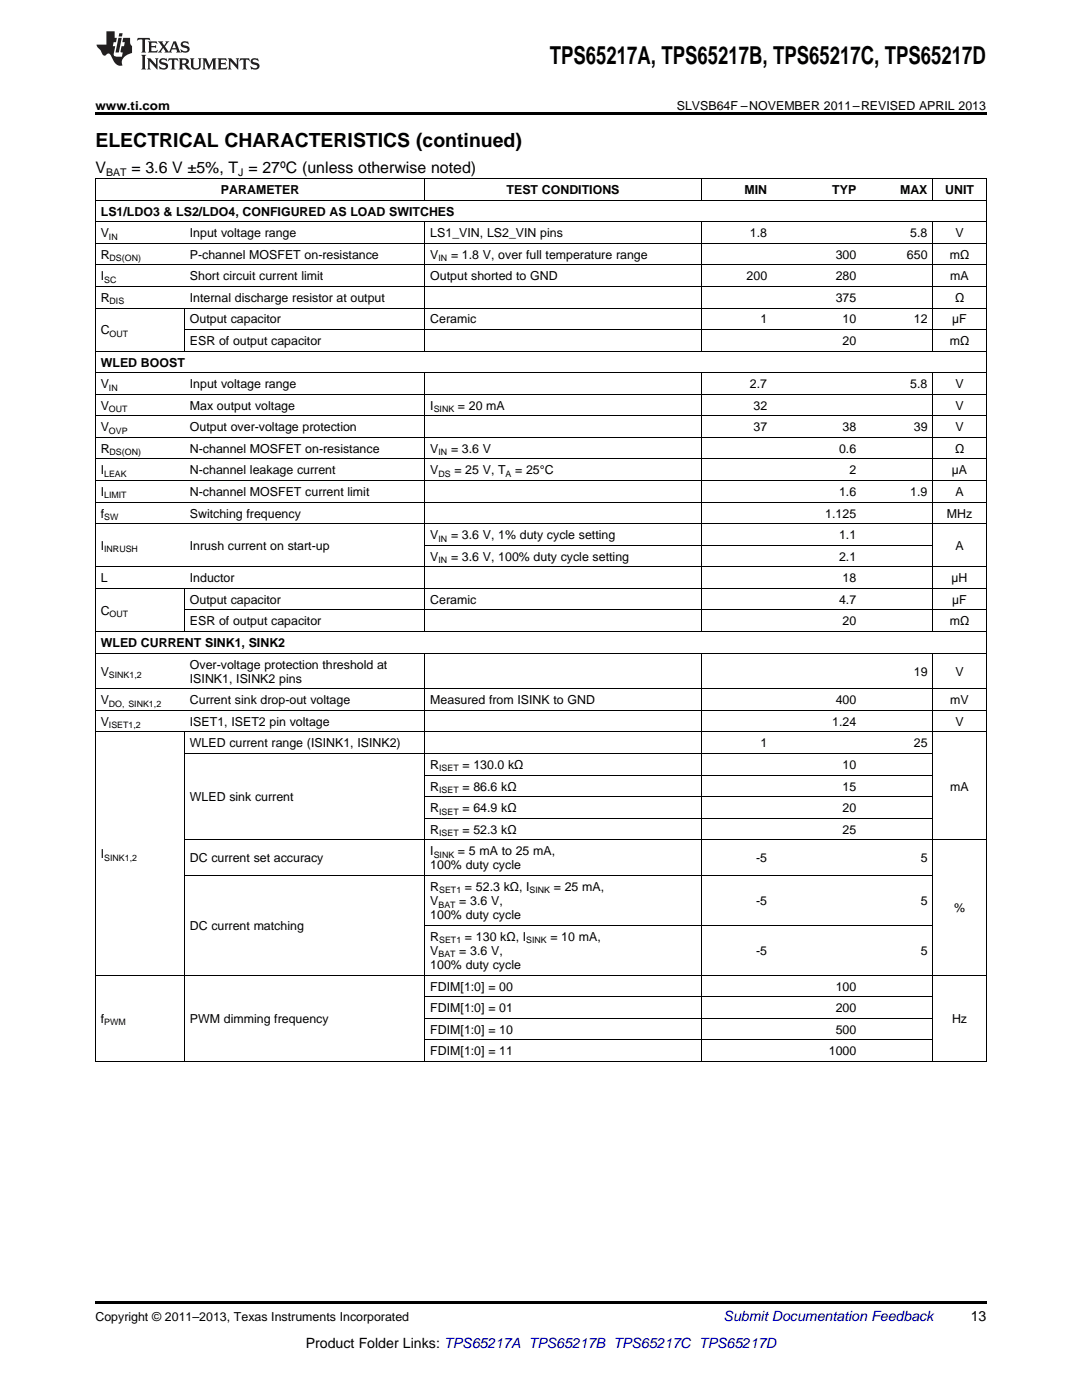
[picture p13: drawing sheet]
<svg xmlns="http://www.w3.org/2000/svg" width="216mm" height="279mm" viewBox="0 0 216 279" stroke-linecap="round" stroke-linejoin="round" font-family="sans-serif">
<defs><g id="words">
<text font-size="4.9" x="109.7" y="12.8">TPS65217A, TPS65217B, TPS65217C, TPS65217D</text>
<text font-size="3.9" x="19" y="29.3">ELECTRICAL CHARACTERISTICS (continued)</text>
<g font-size="3.2">
<text x="19" y="34.4">V</text>
<text x="26.2" y="34.4">= 3.6 V ±5%, T = 27ºC (unless otherwise noted)</text>
</g>
<text font-size="2.8" fill="#0000c8" x="144.4" y="263.6">Submit Documentation Feedback</text>
<g font-size="2.8">
<text x="193.7" y="263.6">13</text>
<text x="61" y="269">Product Folder Links: TPS65217A TPS65217B TPS65217C TPS65217D</text>
</g>
<g font-size="2.5">
<text x="19" y="21.9">www.ti.com</text>
<text x="135" y="21.9">SLVSB64F –NOVEMBER 2011–REVISED APRIL 2013</text>
<text x="44.1" y="38.7">PARAMETER</text>
<text x="101.1" y="38.7">TEST CONDITIONS</text>
<text x="148.6" y="38.7">MIN</text>
<text x="166.1" y="38.7">TYP</text>
<text x="179.6" y="38.7">MAX</text>
<text x="188.6" y="38.7">UNIT</text>
<text x="20.1" y="43">LS1/LDO3 &amp; LS2/LDO4, CONFIGURED AS LOAD SWITCHES</text>
<text x="20.1" y="47.3">V</text>
<text x="37.9" y="47.3">Input voltage range</text>
<text x="85.9" y="47.3">LS1_VIN, LS2_VIN pins</text>
<text x="149.6" y="47.3">1.8</text>
<text x="181.6" y="47.3">5.8</text>
<text x="190.6" y="47.3">V</text>
<text x="20.1" y="51.6">R</text>
<text x="37.9" y="51.6">P-channel MOSFET on-resistance</text>
<text x="85.9" y="51.6">V</text>
<text x="90" y="51.6">= 1.8 V, over full temperature range</text>
<text x="166.8" y="51.6">300</text>
<text x="181" y="51.6">650</text>
<text x="189.5" y="51.6">mΩ</text>
<text x="20.1" y="56">I</text>
<text x="37.9" y="56">Short circuit current limit</text>
<text x="85.9" y="56">Output shorted to GND</text>
<text x="149" y="56">200</text>
<text x="166.8" y="56">280</text>
<text x="189.6" y="56">mA</text>
<text x="20.1" y="60.3">R</text>
<text x="37.9" y="60.3">Internal discharge resistor at output</text>
<text x="37.9" y="64.6">Output capacitor</text>
<text x="85.9" y="64.6">Ceramic</text>
<text x="151.7" y="64.6">1</text>
<text x="166.8" y="60.3">375</text>
<text x="168.1" y="64.6">10</text>
<text x="182.4" y="64.6">12</text>
<text x="190" y="64.6">µF</text>
<text x="190.6" y="60.3">Ω</text>
<text x="20.1" y="66.7">C</text>
<text x="37.9" y="68.9">ESR of output capacitor</text>
<text x="168.1" y="68.9">20</text>
<text x="189.5" y="68.9">mΩ</text>
<text x="20.1" y="73.2">WLED BOOST</text>
<text x="20.1" y="77.5">V</text>
<text x="37.9" y="77.5">Input voltage range</text>
<text x="149.6" y="77.5">2.7</text>
<text x="181.6" y="77.5">5.8</text>
<text x="190.6" y="77.5">V</text>
<text x="20.1" y="81.8">V</text>
<text x="37.9" y="81.8">Max output voltage</text>
<text x="85.9" y="81.8">I</text>
<text x="91.4" y="81.8">= 20 mA</text>
<text x="150.4" y="81.8">32</text>
<text x="190.6" y="81.8">V</text>
<text x="20.1" y="86.1">V</text>
<text x="37.9" y="86.1">Output over-voltage protection</text>
<text x="150.4" y="86.1">37</text>
<text x="168.1" y="86.1">38</text>
<text x="182.4" y="86.1">39</text>
<text x="190.6" y="86.1">V</text>
<text x="20.1" y="90.4">R</text>
<text x="20.1" y="94.7">I</text>
<text x="37.9" y="90.4">N-channel MOSFET on-resistance</text>
<text x="37.9" y="94.7">N-channel leakage current</text>
<text x="85.9" y="90.4">V</text>
<text x="85.9" y="94.7">V</text>
<text x="90" y="90.4">= 3.6 V</text>
<text x="90.7" y="94.7">= 25 V, T</text>
<text x="102.8" y="94.7">= 25°C</text>
<text x="167.4" y="90.4">0.6</text>
<text x="169.5" y="94.7">2</text>
<text x="189.9" y="94.7">µA</text>
<text x="190.6" y="90.4">Ω</text>
<text x="20.1" y="99">I</text>
<text x="37.9" y="99">N-channel MOSFET current limit</text>
<text x="167.4" y="99">1.6</text>
<text x="181.6" y="99">1.9</text>
<text x="190.6" y="99">A</text>
<text x="20.1" y="103.3">f</text>
<text x="37.9" y="103.3">Switching frequency</text>
<text x="85.9" y="107.6">V</text>
<text x="90" y="107.6">= 3.6 V, 1% duty cycle setting</text>
<text x="164.7" y="103.3">1.125</text>
<text x="167.4" y="107.6">1.1</text>
<text x="188.9" y="103.3">MHz</text>
<text x="20.1" y="109.7">I</text>
<text x="37.9" y="109.7">Inrush current on start-up</text>
<text x="85.9" y="111.9">V</text>
<text x="90" y="111.9">= 3.6 V, 100% duty cycle setting</text>
<text x="167.4" y="111.9">2.1</text>
<text x="190.6" y="109.7">A</text>
<text x="20.1" y="116.2">L</text>
<text x="37.9" y="116.2">Inductor</text>
<text x="168.1" y="116.2">18</text>
<text x="189.9" y="116.2">µH</text>
<text x="20.1" y="122.7">C</text>
<text x="37.9" y="120.5">Output capacitor</text>
<text x="37.9" y="124.8">ESR of output capacitor</text>
<text x="85.9" y="120.5">Ceramic</text>
<text x="167.4" y="120.5">4.7</text>
<text x="168.1" y="124.8">20</text>
<text x="189.5" y="124.8">mΩ</text>
<text x="190" y="120.5">µF</text>
<text x="20.1" y="129.1">WLED CURRENT SINK1, SINK2</text>
<text x="20.1" y="134.8">V</text>
<text x="37.9" y="133.4">Over-voltage protection threshold at</text>
<text x="37.9" y="136.2">ISINK1, ISINK2 pins</text>
<text x="182.4" y="134.8">19</text>
<text x="190.6" y="134.8">V</text>
<text x="20.1" y="140.5">V</text>
<text x="37.9" y="140.5">Current sink drop-out voltage</text>
<text x="85.9" y="140.5">Measured from ISINK to GND</text>
<text x="166.8" y="140.5">400</text>
<text x="189.6" y="140.5">mV</text>
<text x="20.1" y="144.9">V</text>
<text x="37.9" y="144.9">ISET1, ISET2 pin voltage</text>
<text x="37.9" y="149.2">WLED current range (ISINK1, ISINK2)</text>
<text x="151.7" y="149.2">1</text>
<text x="166.1" y="144.9">1.24</text>
<text x="182.4" y="149.2">25</text>
<text x="190.6" y="144.9">V</text>
<text x="85.9" y="153.5">R</text>
<text x="92.3" y="153.5">= 130.0 kΩ</text>
<text x="168.1" y="153.5">10</text>
<text x="37.9" y="159.9">WLED sink current</text>
<text x="85.9" y="157.8">R</text>
<text x="92.3" y="157.8">= 86.6 kΩ</text>
<text x="168.1" y="157.8">15</text>
<text x="189.6" y="157.8">mA</text>
<text x="85.9" y="162.1">R</text>
<text x="85.9" y="166.4">R</text>
<text x="92.3" y="162.1">= 64.9 kΩ</text>
<text x="92.3" y="166.4">= 52.3 kΩ</text>
<text x="168.1" y="162.1">20</text>
<text x="168.1" y="166.4">25</text>
<text x="20.1" y="171.3">I</text>
<text x="37.9" y="172.1">DC current set accuracy</text>
<text x="85.9" y="170.7">I</text>
<text x="85.9" y="173.5">100% duty cycle</text>
<text x="91.4" y="170.7">= 5 mA to 25 mA,</text>
<text x="150.9" y="172.1">-5</text>
<text x="183.7" y="172.1">5</text>
<text x="85.9" y="177.8">R</text>
<text x="92.8" y="177.8">= 52.3 kΩ, I</text>
<text x="110.5" y="177.8">= 25 mA,</text>
<text x="37.9" y="185.6">DC current matching</text>
<text x="85.9" y="180.6">V</text>
<text x="85.9" y="183.4">100% duty cycle</text>
<text x="91.7" y="180.6">= 3.6 V,</text>
<text x="150.9" y="180.6">-5</text>
<text x="183.7" y="180.6">5</text>
<text x="190.4" y="182">%</text>
<text x="85.9" y="187.7">R</text>
<text x="85.9" y="190.6">V</text>
<text x="91.7" y="190.6">= 3.6 V,</text>
<text x="92.8" y="187.7">= 130 kΩ, I</text>
<text x="109.8" y="187.7">= 10 mA,</text>
<text x="150.9" y="190.6">-5</text>
<text x="183.7" y="190.6">5</text>
<text x="85.9" y="193.4">100% duty cycle</text>
<text x="85.9" y="197.7">FDIM[1:0] = 00</text>
<text x="166.8" y="197.7">100</text>
<text x="85.9" y="202">FDIM[1:0] = 01</text>
<text x="166.8" y="202">200</text>
<text x="20.1" y="204.2">f</text>
<text x="37.9" y="204.2">PWM dimming frequency</text>
<text x="85.9" y="206.3">FDIM[1:0] = 10</text>
<text x="166.8" y="206.3">500</text>
<text x="190" y="204.2">Hz</text>
<text x="85.9" y="210.6">FDIM[1:0] = 11</text>
<text x="165.4" y="210.6">1000</text>
<text x="19" y="263.6">Copyright © 2011–2013, Texas Instruments Incorporated</text>
</g>
<g font-size="2.1">
<text x="21.2" y="35.1">BAT</text>
<text x="47.6" y="35.1">J</text>
</g>
<g font-size="1.8">
<text x="21.7" y="47.8">IN</text>
<text x="21.9" y="52.1">DS(ON)</text>
<text x="87.5" y="52.1">IN</text>
<text x="20.8" y="56.4">SC</text>
<text x="21.9" y="60.7">DIS</text>
<text x="21.9" y="67.2">OUT</text>
<text x="21.7" y="78">IN</text>
<text x="21.7" y="82.3">OUT</text>
<text x="86.5" y="82.3">SINK</text>
<text x="21.7" y="86.6">OVP</text>
<text x="20.8" y="95.2">LEAK</text>
<text x="21.9" y="90.9">DS(ON)</text>
<text x="87.5" y="90.9">IN</text>
<text x="87.5" y="95.2">DS</text>
<text x="100.9" y="95.2">A</text>
<text x="20.8" y="99.5">LIMIT</text>
<text x="20.8" y="103.8">SW</text>
<text x="20.8" y="110.2">INRUSH</text>
<text x="87.5" y="108.1">IN</text>
<text x="87.5" y="112.4">IN</text>
<text x="21.9" y="123.2">OUT</text>
<text x="21.7" y="135.3">SINK1,2</text>
<text x="21.7" y="141">DO, SINK1,2</text>
<text x="21.7" y="145.3">ISET1,2</text>
<text x="87.6" y="154">ISET</text>
<text x="87.6" y="158.3">ISET</text>
<text x="87.6" y="162.6">ISET</text>
<text x="87.6" y="166.9">ISET</text>
<text x="20.8" y="171.8">SINK1,2</text>
<text x="86.5" y="171.2">SINK</text>
<text x="87.6" y="178.3">SET1</text>
<text x="105.7" y="178.3">SINK</text>
<text x="87.5" y="181.1">BAT</text>
<text x="87.5" y="191.1">BAT</text>
<text x="87.6" y="188.2">SET1</text>
<text x="105" y="188.2">SINK</text>
<text x="20.8" y="204.6">PWM</text>
</g>
</g></defs>
<path d="M19 22.5h177.8v.5h-177.8zM19 259.7h177.8v.5h-177.8z" fill="#000"/>
<g fill="none" stroke="#000" stroke-width=".2">
<path d="M19 40h177.8M19 35.6h177.8M19.1 35.7v176.2M84.8 35.7v4.3M139.9 35.7v4.3M186.1 35.7v4.3M196.8 35.7v176.2M19 57.2h177.8M19 52.9h177.8M19 48.6h177.8M19 44.3h177.8M84.8 44.3v25.8"/>
<path d="M139.9 44.3v25.8M186.1 44.3v25.8M19 78.7h177.8M19 74.4h177.8M19 70.1h177.8M19 61.5h177.8M36.8 61.5v8.6M36.8 65.8h160M84.8 74.4v51.7M139.9 74.4v51.7M186.1 74.4v51.7M19 95.9h177.8"/>
<path d="M19 91.6h177.8M19 87.3h177.8M19 83h177.8M19 117.4h177.8M19 113.1h177.8M19 104.5h177.8M19 100.2h177.8M36.8 117.5v8.6M84.8 108.8h101.4M19 137.5h177.8M19 130.3h177.8M19 126h177.8"/>
<path d="M36.8 121.7h160M84.8 130.4v81.5M139.9 130.4v81.5M186.1 130.4v81.5M19 146.1h177.8M19 141.8h177.8M36.8 146.1v65.8M36.8 150.4h149.4M84.8 159h101.4M84.8 154.7h101.4M36.8 174.7h149.4M36.8 167.6h160"/>
<path d="M84.8 163.3h101.4M19 194.6h177.8M84.8 198.9h101.4M84.8 184.7h101.4M19 211.8h177.8M84.8 207.5h101.4M84.8 203.2h101.4"/>
</g>
<g fill="#231f20">
<path d="M27.5 7.6l-.1 .5 .4-.2h.6v.1v2.1l-.2 .4h1l-.3-.4v-2.1l.1-.1h.5l.5 .2-.2-.5zM29.5 8.3l.2 .3v1.5l-.2 .4h1.8l.2-.6a1.04 1.04 0 0 1-1.3 .2v-.7h.6l.3 .2v-.6l-.3 .2h-.6v-.6l.8-.1 .4 .3-.2-.5zM31.5 8.3l.9 1.1-.9 1.1h.8l-.2-.2 .5-.7 .4 .7-.2 .2h1.5l-.1-.2 .1-.4h.9l.1 .4-.2 .2h1l-.3-.3-.7-1.9h-.5l-.9 2-.8-1 .9-1h-.8l.1 .3-.3 .5-.4-.6 .2-.2zM34.7 8.6l.4 1h-.7zM36.3 8.4a.63 .63 0 0 0-.2 .7 .63 .63 0 0 0 .6 .4l.6 .2 .1 .2a.75 .75 0 0 1-.7 .4 .75 .75 0 0 1-.6-.5l.1 .7 .1-.1a1.11 1.11 0 0 0 1.5-.6 1.13 1.13 0 0 0-1.2-.8l-.1-.4a1.04 1.04 0 0 1 1.2 .2l-.2-.5-.1 .1-.5-.2zM28.2 10.9l.2 .4v2.2l-.2 .4h1l-.3-.4v-2.2l.3-.4zM29.3 11.6l.3 .4v1.5l-.3 .4h.8l-.2-.4v-1.3l1.5 1.7v-1.9l.2-.4h-.7l.2 .4v.9l-1.1-1.3zM32 11.8a.62 .62 0 0 0-.2 .7 .62 .62 0 0 0 .6 .4l.6 .1 .1 .3a.76 .76 0 0 1-.7 .3 .76 .76 0 0 1-.6-.4l.1 .7 .1-.1a1.11 1.11 0 0 0 1.5-.6 1.13 1.13 0 0 0-1.2-.8l-.1-.4a1.04 1.04 0 0 1 1.2 .2l-.2-.6-.1 .1-.5-.1zM33.7 11.6l-.2 .6a.61 .61 0 0 1 .8-.3v1.6l-.2 .4h.9l-.2-.4v-1.6a.63 .63 0 0 1 .8 .3l-.2-.6zM35.6 11.6l.3 .4v1.5l-.3 .4h1l-.2-.2v-.8l.5 .2a.76 .76 0 0 0 1.2 .7l-1-1a.58 .58 0 0 0 .6-.5 .58 .58 0 0 0-.5-.6zM36.4 11.9h.1a.45 .45 0 0 1 .5 .1 .45 .45 0 0 1 .1 .5l-.7 .2zM37.9 11.6l.2 .2a2.17 2.17 0 0 0 .3 1.9 .99 .99 0 0 0 1.6-.6v-1.1l.2-.4h-.7l.2 .2a1.92 1.92 0 0 1-.2 1.8 .6 .6 0 0 1-.9-.5v-1.1l.2-.4zM40.4 11.6l.2 .4v1.5l-.2 .4h.7l-.2-.4v-1.4l.8 1.8 .8-1.8v1.4l-.2 .4h.9l-.2-.4v-1.5l.2-.4h-.8l-.6 1.5-.6-1.5zM43.4 11.6l.2 .4v1.5l-.2 .4h1.8l.2-.6a1.04 1.04 0 0 1-1.3 .1v-.6h.5l.4 .2v-.6l-.4 .2h-.5v-.7h.8l.3 .3-.1-.6zM45.5 11.6l.2 .4v1.5l-.2 .4h.7l-.2-.4v-1.3l1.5 1.7v-1.9l.2-.4h-.7l.2 .4v.9l-1.1-1.3zM47.9 11.6l-.1 .6a.61 .61 0 0 1 .8-.3v1.6l-.3 .4h1l-.3-.4 .1-1.6a.63 .63 0 0 1 .7 .3l-.1-.6zM50.2 11.8a.62 .62 0 0 0-.2 .7 .62 .62 0 0 0 .6 .4l.6 .1 .2 .3a.76 .76 0 0 1-.8 .3 .76 .76 0 0 1-.6-.4l.1 .7 .2-.1a1.11 1.11 0 0 0 1.5-.6 1.13 1.13 0 0 0-1.3-.8l-.1-.4a1.04 1.04 0 0 1 1.2 .2l-.1-.6-.2 .1-.5-.1z"/>
<path d="M21.2 6.3v2.6h-1.9l.1 .4 .7 .9a.91 .91 0 0 0 1 .8 .56 .56 0 0 1 .5-.3 .56 .56 0 0 1 .5 .3l.4 .8a1.53 1.53 0 0 0 1.9 1.2 1.54 1.54 0 0 1 1-2.1l.9-.3v-1.4a1.52 1.52 0 0 1-.3-1.6h-1.4l-.2 .8h.5l-.2 .8h-.4l-.2 1v.2l.4 .1-.2 .8a1.93 1.93 0 0 1-1.6-.3l.3-1.8h-.5l.2-.8h.4l.2-.8h-.4v-1.3zM23.6 7.6l-.6 2.9h.7l.6-2.9zM23.8 6.6l-.1 .7h.6l.2-.7z"/>
</g>
<use href="#words"/>
</svg>
